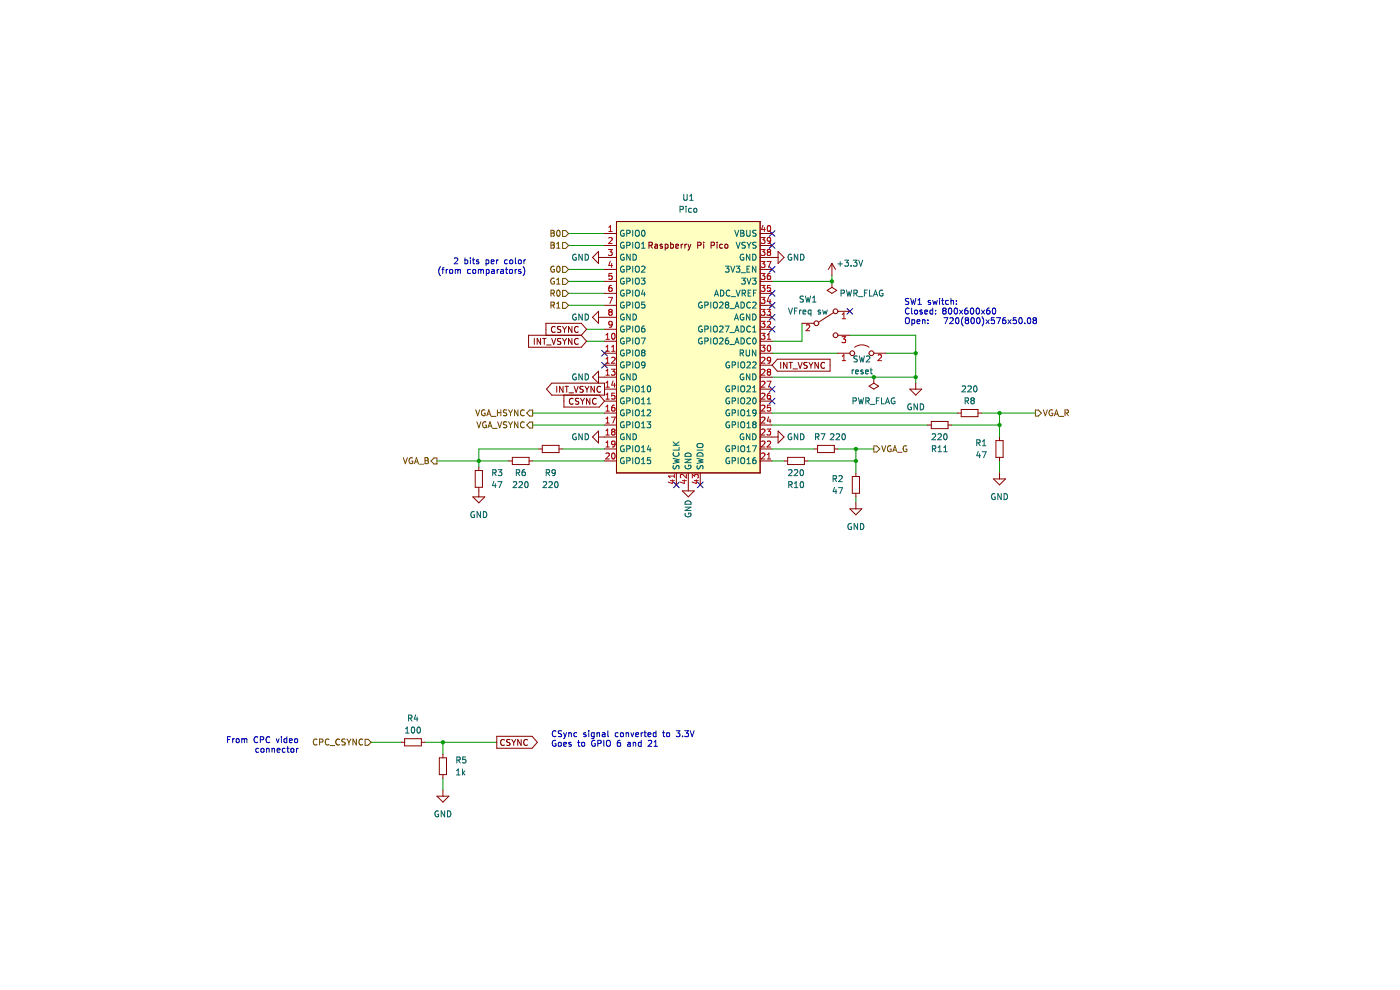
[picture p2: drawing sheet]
<svg xmlns="http://www.w3.org/2000/svg" width="297mm" height="210mm" viewBox="0 0 297 210" stroke-linecap="round" stroke-linejoin="round" font-family="sans-serif">
<path d="M130.8 47h30.5v53.3h-30.5z" fill-rule="evenodd" fill="#ffffc2"/>
<g fill="none" stroke="#840000" stroke-width=".21">
<path d="M127 54.6h3.8M127 53.3v2.6l-1.3-1.3zM128.2 49.5h2.6M128.2 52.1h2.6M128.2 59.7h2.6M128.2 57.1h2.6M130.8 47h30.5v53.3h-30.5zM137.7 52h.6v-.5l-.6-.1v1.3M138 52l.4 .7M138.9 51.9h.5l.1 .8M139.5 52.1l-.6 .2 .2 .4 .4-.1M140.5 51.9l-.3-.1-.2 .2 .1 .2 .4 .1v.3h-.5"/>
<path d="M141.1 51.9l.4-.1 .2 .2-.1 .6h-.5M141.1 51.8v1.3M142.3 51.9l.3-.1 .3 .2-.1 .6h-.5M142.3 51.4v1.3M143.4 52.2l.6-.1-.1-.2-.4-.1-.1 .2v.6h.5M144.5 51.8v.9M144.9 51.8l-.4 .2M145.3 51.8v.9M145.7 51.8l-.4 .2M146 51.8l.3 .9M146.3 52.7l-.3 .4M146.6 51.8l-.3 .9"/>
<path d="M148 52h.6l.1-.5-.7-.1v1.3M149.3 51.4v.1M149.3 51.8v.9M150.9 52h.6v-.5l-.6-.1v1.3M152.1 51.4v.1M152.1 51.8v.9M153.3 51.9l-.4-.1-.2 .2 .1 .6h.5M153.8 51.9l.2-.1 .4 .1-.1 .7-.5-.1zM161.3 54.6h3.8M161.3 49.5h2.5M161.3 52.1h2.5M161.3 59.7h2.5"/>
<path d="M161.3 57.1h2.5M165.1 53.3l1.2 1.3-1.2 1.3zM176.5 59.7h.1M176.5 55.9v2.5M176.5 59.7v1.3M176.5 55.9l-.8 1.2M176.5 55.9l.8 1.2M112.1 71.1h11.2l1.1 1.3-1.1 1.3h-11.2zM113.4 71.8v1.3M114.7 71.8v1.3l-.7-1.3v1.3M115.1 71.8h.7M115.5 71.8v1.3"/>
<path d="M115.8 71.1v-2.5h7.5l1.1 1.2-1.1 1.3M116 73.2h.9M117 71.8l.5 1.3 .4-1.3M117.8 69.4a.56 .56 0 0 0-.8 .5 .56 .56 0 0 0 .8 .5M119 69.3l-.7 .1v.3l.6 .3 .1 .3-.3 .2h-.5M119 71.8l-.7 .1v.4l.6 .2 .1 .3-.3 .3-.5-.1M119.3 69.2l.5 .7M119.3 71.8l.5 .7M119.8 69.9v.6M119.8 72.5v.6M120.2 69.2l-.4 .7M120.2 71.8l-.4 .7"/>
<path d="M121.3 69.2v1.3l-.7-1.3v1.3M121.3 71.8v1.3l-.7-1.3v1.3M122.7 69.4a.56 .56 0 0 0-.8 .5 .56 .56 0 0 0 .8 .5M122.7 71.9a.56 .56 0 0 0-.8 .5 .56 .56 0 0 0 .8 .5M127 66v2.6l-1.3-1.3zM127 78.7v2.6l-1.3-1.3zM127 67.3h3.8M128.2 74.9h2.6M128.2 72.4h2.6M128.2 77.5h2.6M128.2 69.8h2.6M128.2 64.8h2.6"/>
<path d="M128.2 62.2h2.6M161.3 74.9h2.5M161.3 72.4h2.5M161.3 77.5h2.5M161.3 69.8h2.5M161.3 67.3h2.5M161.3 64.8h2.5M161.3 62.2h2.5M164.9 76.2h11.2v2.5h-11.2l-1.1-1.2zM165.6 76.9v1.2M167 76.9v1.2l-.8-1.2v1.2M167.4 76.9h.7"/>
<path d="M167.7 76.9v1.2M168.2 78.3h1M169.3 76.9l.4 1.2 .5-1.2M170.1 68.6h2.6M171.2 76.9l-.6 .1v.3l.5 .3 .1 .3-.2 .2h-.5M171.6 76.9l.4 .6M172 77.5v.6M172.5 76.9l-.5 .6M173.6 76.9v1.2l-.7-1.2v1.2M174.9 77a.56 .56 0 0 0-.8 .5 .56 .56 0 0 0 .8 .5M175.5 61.6l1-.6 1 .6-1 .6zM176.9 66.3l-3.2 2"/>
<path d="M177.8 71.1h2.5M177.8 66h2.5M177.8 74.9h2.5M181.3 73.7a2.54 2.54 0 0 1 3.1 0M185.4 74.9h2.5M100.8 99.8h1.5v3.6h-1.5zM101.6 99v.8M107.9 97.8h.8M108.7 97h3.5v1.5h-3.5zM112.2 97.8h.8M114.3 95.2h.7M115 94.5h3.6v1.5h-3.6z"/>
<path d="M117.1 81.3h11.1v2.5h-11.1l-1.2-1.3zM118.1 81.9v1.3M118.6 95.2h.8M119.4 81.9v1.3l-.7-1.3v1.3M119.6 83.8v2.6h7.5l1.1-1.3M119.9 81.9h.7M120.2 81.9v1.3M120.7 83.3h1M121.6 84.6a.56 .56 0 0 0-.8 .5 .56 .56 0 0 0 .8 .5M121.8 81.9l.4 1.3 .4-1.3M122.8 84.5l-.7 .1v.4l.6 .2 .1 .3-.3 .3-.4-.1M123.1 84.5l.5 .6"/>
<path d="M123.6 85.1v.7M123.7 82l-.6 .1v.3l.5 .3 .1 .3-.2 .2h-.5M124 84.5l-.4 .6M124.1 81.9l.4 .7M124.5 82.6v.6M124.9 81.9l-.4 .7M125.1 84.5v1.3l-.7-1.3v1.3M126.1 81.9v1.3l-.7-1.3v1.3M126.5 84.6a.56 .56 0 0 0-.8 .5 .56 .56 0 0 0 .8 .5M127 92.7h3.8M127 91.4v2.6l-1.3-1.3zM127 80h3.8"/>
<path d="M127.1 83.8l1.1 1.3M127.4 82.1a.56 .56 0 0 0-.8 .5 .56 .56 0 0 0 .8 .5M128.2 95.2h2.6M128.2 97.8h2.6M128.2 82.5h2.6M128.2 85.1h2.6M128.2 87.6h2.6M128.2 90.2h2.6M161.3 92.7h3.8M161.3 95.2h2.5M161.3 97.8h2.5M161.3 80h2.5"/>
<path d="M161.3 82.5h2.5M161.3 85.1h2.5M161.3 87.6h2.5M161.3 90.2h2.5M165.1 91.4l1.2 1.3-1.2 1.3zM166.3 97.8h.8M167.1 97h3.5v1.5h-3.5zM170.6 97.8h.8M172.7 95.2h.7M173.4 94.5h3.6v1.5h-3.6zM177 95.2h.8M184.4 81.9l1-.6 1 .6-1 .6z"/>
<path d="M185.4 80h.1M185.4 80v1.3M193 82.5h2.5l-1.2 1.3zM194.3 81.3v1.2M196.8 90.2h.8M197.6 89.4h3.5v1.5h-3.5zM201.1 90.2h.8M203.2 87.6h.7M203.9 86.9h3.6v1.5h-3.6zM207.5 87.6h.7M211.3 93.5h1.5v3.5h-1.5zM212 92.7v.8"/>
<path d="M212 97v.8M100.3 105.4h2.5l-1.2 1.3zM101.6 103.4v2M143.5 100.3v2.6M144.7 104.1h2.6l-1.3 1.3zM146 100.3v3.8M148.6 100.3v2.6M180.3 107.9h2.5l-1.2 1.3zM180.8 101.1h1.5v3.5h-1.5zM181.6 100.3v.8M181.6 104.6v.8M181.6 106.7v1.2"/>
<path d="M210.8 101.6h2.5l-1.3 1.3zM212 100.3v1.3M85.1 157.5h.7M85.8 156.7h3.6v1.5h-3.6zM89.4 157.5h.8M94 160v.8M105.4 156.2h7.5l1.1 1.3-1.1 1.2h-7.5zM107 157a.56 .56 0 0 0-.8 .5 .56 .56 0 0 0 .8 .5M108.2 156.9l-.7 .1v.3l.6 .3 .1 .3-.2 .2h-.5M108.6 156.9l.4 .6M109 157.5v.6M109.4 156.9l-.4 .6"/>
<path d="M110.6 156.9v1.2l-.8-1.2v1.2M111.9 157a.56 .56 0 0 0-.8 .5 .56 .56 0 0 0 .8 .5M92.7 168.9h2.5l-1.2 1.3zM93.2 160.8h1.5v3.5h-1.5zM94 164.3v.8M94 167.6v1.3"/>
<circle cx="173.2" cy="68.6" r=".51"/>
<circle cx="177.3" cy="66" r=".51"/>
<circle cx="177.3" cy="71.1" r=".51"/>
<circle cx="180.8" cy="74.9" r=".51"/>
<circle cx="184.9" cy="74.9" r=".51"/>
</g>
<g fill="none" stroke="#000084" stroke-width=".21">
<path d="M163.2 51.5l1.2 1.2M163.2 48.9l1.2 1.2M163.2 56.5l1.2 1.3M164.4 51.5l-1.2 1.2M164.4 48.9l-1.2 1.2M164.4 56.5l-1.2 1.3M127.6 76.9l1.3 1.2M127.6 74.3l1.3 1.2M128.9 76.9l-1.3 1.2M128.9 74.3l-1.3 1.2M163.2 61.6l1.2 1.2M163.2 64.2l1.2 1.2"/>
<path d="M163.2 66.7l1.2 1.2M163.2 69.2l1.2 1.3M164.4 61.6l-1.2 1.2M164.4 64.2l-1.2 1.2M164.4 66.7l-1.2 1.2M164.4 69.2l-1.2 1.3M179.7 65.4l1.2 1.2M180.9 65.4l-1.2 1.2M163.2 84.5l1.2 1.2M163.2 81.9l1.2 1.3M164.4 84.5l-1.2 1.2M164.4 81.9l-1.2 1.3"/>
<path d="M142.9 102.2l1.2 1.3M144.1 102.2l-1.2 1.3M147.9 102.2l1.3 1.3M149.2 102.2l-1.3 1.3"/>
</g>
<g fill="none" stroke="#009600" stroke-width=".21">
<path d="M120.6 59.7h7.6M120.6 57.1h7.6M120.6 49.5h7.6M120.6 52.1h7.6M176.5 58.4v1.3h-12.7M120.6 64.8h7.6M120.6 62.2h7.6M124.4 72.4h3.8M124.4 69.8h3.8M163.8 74.9h14M170.1 68.6v3.8h-6.3M180.3 71.1h14v10.2"/>
<path d="M187.9 74.9h6.4M92.7 97.8h15.2M113 90.2h15.2M113 87.6h15.2M113 97.8h15.2M114.3 95.2h-12.7v3.8M119.4 95.2h8.8M163.8 90.2h33M163.8 80h30.5M163.8 87.6h39.4M163.8 97.8h2.5M163.8 95.2h8.9"/>
<path d="M171.4 97.8h10.2M177.8 95.2h7.6M181.6 95.2v5.1M201.9 90.2h10.1M208.2 87.6h11.5M212 87.6v5.1M212 97.8v2.5M181.6 105.4v1.3M78.7 157.5h6.4M90.2 157.5h15.2M94 157.5v2.5M94 165.1v2.5"/>
</g>
<g fill="none" stroke="#0000c2" stroke-width=".21">
<path d="M93.4 56.6a1.46 1.46 0 0 0 0 1.9M93.7 57.2h.5M94.2 56.7l-.3 .2v1.1M94.6 57.2v.8M95 57.2l-.4 .2M95.4 57.3l.2-.1 .4 .1-.1 .6h-.5zM96.4 54.8l.5-.1 .2 .4-.8 .9h.8M96.6 57.3l.3-.1 .2 .1M96.6 57.2v.8M97.1 57.3v.7M97.1 57.3l.2-.1h.3l.1 .8M98.6 55.2l.4-.1 .2 .3-.1 .5h-.5"/>
<path d="M98.6 54.7v1.3M99.8 54.7v.1M99.8 55.1v.9M99.8 57.2h-.4l-.2 .2 .1 .5h.5M100.2 55.1h.5M100.3 57.3l.2-.1 .4 .1-.1 .6h-.5zM100.4 54.7v1.1l.3 .2M101.5 57.3l.3-.1 .2 .1M101.5 57.2v.8M101.5 55.2l-.3-.1-.1 .2v.2l.4 .1v.3h-.4M102 57.3l.2-.1h.3l.1 .8M102 57.3v.7"/>
<path d="M103.1 55.2l.4-.1 .2 .3-.1 .5h-.5M103.1 55.1v1.3M103.2 57.2h.3l.3 .2-.1 .5h-.5M103.2 57.2v1.2M104.2 55.5l.6-.1-.1-.2-.3-.1-.2 .2 .1 .6h.4M104.3 57.2h.5l.1 .8M104.9 57.5l-.6 .2 .1 .3 .5-.1M105.3 55.1v.9M105.5 57.2v.8M105.7 55.1l-.4 .3M105.8 57.2l-.3 .2M106.3 57.2h.4l.1 .8"/>
<path d="M106.8 57.5l-.6 .2 .2 .3 .4-.1M107.2 57.2h.5M107.4 56.7v1.1l.3 .2M107.6 55.2l-.3-.1-.3 .3 .2 .5h.4M108.1 57.3l.2-.1 .4 .1-.1 .6h-.5zM108.2 55.2l.2-.1 .3 .1v.7l-.5-.1zM109.3 57.2v.8M109.3 54.7v1.1l.2 .2M109.6 57.2l-.3 .2M110 55.2l.2-.1 .3 .1v.7l-.5-.1zM110.5 57.2h-.3l-.2 .1 .1 .2 .4 .1v.3h-.5M111 56.6a1.46 1.46 0 0 1 0 1.9"/>
<path d="M111.2 55.1v.9M111.5 55.1l-.3 .3M192.1 67.6l.3-.2a.43 .43 0 0 1 .5 .4v.4a.42 .42 0 0 1-.4 .5 .42 .42 0 0 1-.4-.5zM192.8 63.4h-.7v.4l.6 .2 .1 .3-.2 .3-.5-.1M192.9 65.5a.56 .56 0 0 0-.8 .5 .56 .56 0 0 0 .8 .5M193.2 63.3l.3 1.3 .3-.9 .2 .9 .3-1.3M193.4 65.3v1.1l.2 .2M193.5 67.9l.3-.1 .3 .3-.2 .5h-.4M193.5 67.8v1.3M194.1 65.9l.1-.1 .4 .1-.1 .7-.4-.1zM194.5 68.2l.7-.1-.1-.2-.4-.1-.2 .2 .1 .6h.5M194.7 64.6h.8"/>
<path d="M194.7 63.7l.4-.4v1.3M195.6 65.8h-.3l-.1 .1v.2l.4 .2v.3h-.4M195.7 67.8v.9M195.7 67.9h.5v.8M196.2 66.2l.6-.1-.1-.3h-.3l-.2 .1v.7h.5M196.8 68.5v.2M196.8 67.9v.1M197.4 63.8l-.3-.1-.2 .2 .1 .2 .4 .1v.3h-.5M197.9 63.7l.2 .9 .3-.6 .2 .6 .2-.9M197.9 65.8h-.4l-.2 .2 .1 .6h.5M197.9 65.3v1.3M198.5 66.5v.1"/>
<path d="M198.5 65.8v.1M199.3 63.3v.1M199.3 63.7v.9M199.7 63.7h.5M199.9 63.3v1.1l.3 .2M200.2 65.9l-.2 .2v.4l.2 .1h.4l.1-.2v-.3l-.2-.2M200.2 65.9l-.2-.3 .2-.3h.3l.2 .3-.2 .3M200.2 65.9h.3M200.2 67.4h.9l-.6 1.3M201.2 63.8l-.4-.1-.2 .3 .1 .5h.5M201.3 65.5l.2-.2a.68 .68 0 0 1 .4 .7 .68 .68 0 0 1-.4 .6l-.3-.5zM201.5 67.5l.5-.1 .2 .4-.8 .9h.8"/>
<path d="M201.7 63.8h.5l.1 .8M201.7 63.3v1.3M202.5 65.5l.2-.2a.68 .68 0 0 1 .4 .7 .68 .68 0 0 1-.4 .6l-.3-.5zM202.8 67.5l.2-.1a.68 .68 0 0 1 .5 .6 .68 .68 0 0 1-.5 .7l-.3-.5zM202.9 64.4v.2M202.9 63.8v.1M203.6 65.8l.6 .8M204.2 65.8l-.6 .8M204.3 67.2a1.46 1.46 0 0 0 0 1.9M205 67.9l-.2 .3v.3l.2 .2 .4-.1 .1-.2v-.2l-.3-.3M205 67.9l-.2-.2 .2-.3h.2l.3 .2-.3 .3M205 67.9h.2"/>
<path d="M205.2 65.3l-.3 .1-.2 .2-.1 .8 .3 .2 .4-.1-.1-.6-.3-.1-.3 .3M206 65.5l.2-.2a.68 .68 0 0 1 .4 .7 .68 .68 0 0 1-.4 .6l-.3-.5zM206.1 67.5l.2-.1a.68 .68 0 0 1 .4 .6 .68 .68 0 0 1-.4 .7l-.3-.5zM207.2 65.5l.2-.2a.68 .68 0 0 1 .4 .7 .68 .68 0 0 1-.4 .6l-.3-.5zM207.3 67.5l.2-.1a.68 .68 0 0 1 .4 .6 .68 .68 0 0 1-.4 .7l-.3-.5zM208.2 65.8l.7 .8M208.3 67.2a1.46 1.46 0 0 1 0 1.9M208.9 65.8l-.7 .8M209.2 67.8l.6 .9M209.8 67.8l-.6 .9M209.9 65.3l-.4 .1-.1 .2-.1 .8 .2 .2 .5-.1-.1-.6-.4-.1-.2 .3M210.6 65.5l.2-.2a.68 .68 0 0 1 .5 .7 .68 .68 0 0 1-.5 .6l-.3-.5z"/>
<path d="M210.9 67.4h-.6v.6l.6-.1v.6l-.2 .2-.4-.2M211.4 67.4h.9l-.6 1.3M213.3 67.4h-.4l-.2 .3v.7l.2 .3 .4-.2v-.6h-.4l-.2 .2M213.8 67.8l.7 .9M214.5 67.8l-.7 .9M215.6 67.4h-.6l-.1 .6 .6-.1 .1 .6-.2 .2-.5-.2M216.3 67.5l.1-.1a.68 .68 0 0 1 .5 .6 .68 .68 0 0 1-.5 .7l-.3-.5zM217.4 68.5v.2M218.1 67.5l.1-.1a.68 .68 0 0 1 .5 .6 .68 .68 0 0 1-.5 .7l-.3-.5zM219.4 67.9l-.2-.2 .2-.3h.2l.3 .2-.3 .3M219.4 67.9l-.2 .3v.3l.2 .2 .4-.1 .1-.2v-.2l-.3-.3M219.4 67.9h.2"/>
<path d="M48.3 156.9h.4M48.9 156.3h-.6v1.2M49.4 156.7v.8M49.7 156.7l-.3 .2M50.2 156.8l.3-.1 .3 .2v.4l-.3 .2-.4-.2zM51.3 156.8l.4-.1 .1 .2M51.3 156.7v.8M51.8 156.9l.2-.2 .3 .1 .1 .7M51.8 156.9v.6M54.7 156.4a.56 .56 0 0 0-.8 .5 .56 .56 0 0 0 .8 .5M54.9 158.8l-.4-.1-.2 .3 .1 .5h.5M55.2 156.9h.6l.1-.5-.7-.1v1.2"/>
<path d="M55.5 158.8l.3-.1 .2 .3v.3l-.2 .3-.5-.3zM56.6 158.9l.4-.1 .1 .8M56.6 158.7v.9M57.2 156.4a.56 .56 0 0 0-.8 .5 .56 .56 0 0 0 .8 .5M57.7 158.9l.5-.1v.8M57.7 158.7v.9M58.6 156.7l.3 .8 .3-.8M58.8 159.2l.6-.2-.1-.2-.3-.1-.2 .2 .1 .6h.4M59.7 156.3v.1M59.7 156.7v.8M60.5 158.8l-.4-.1-.2 .3 .1 .5h.5M60.8 156.8l-.3-.1-.3 .2 .2 .6h.4"/>
<path d="M60.8 156.3v1.2M60.8 158.7h.5M61 158.3v1.1l.3 .2M61.4 157.1l.6-.1-.1-.2-.3-.1-.2 .2 .1 .6h.4M61.8 158.9l.1-.2 .4 .2-.1 .6h-.4zM62.6 156.8l.3-.1 .2 .2v.4l-.2 .2-.4-.2zM62.9 158.7v.9M63.3 158.7l-.4 .3M117.9 157.1a.58 .58 0 0 0-.8 .6 .58 .58 0 0 0 .8 .5v-.4h-.2M117.9 155.1a.56 .56 0 0 0-.8 .5 .56 .56 0 0 0 .8 .5M118.5 157.6l.2-.1 .3 .1v.7l-.5-.1zM119.2 155.1h-.7v.4l.5 .2 .2 .3-.3 .3-.5-.1"/>
<path d="M119.6 155.4l.3 .9M119.6 157.9l.6-.1-.1-.3h-.3l-.2 .1v.7h.5M119.9 156.3l-.3 .4M120.2 155.4l-.3 .9M120.7 155.4v.9M120.7 155.5h.4l.1 .8M121.1 157.5h-.3l-.1 .1v.2l.4 .1v.4h-.4M122.4 155.5l-.4-.1-.2 .3 .1 .5h.5M122.5 157.5h.5M122.7 157v1.1l.3 .2M123.4 157.6l.2-.1 .4 .1-.1 .7-.5-.1zM124.3 155.5l-.3-.1-.2 .2 .1 .2 .4 .1v.3h-.5"/>
<path d="M124.9 155v.1M124.9 155.4v.9M126 155.5l-.3-.1-.3 .3 .2 .5h.4M126 155.4v1l-.2 .3-.3-.1M126.2 157.1a.58 .58 0 0 0-.7 .6 .58 .58 0 0 0 .8 .5v-.4h-.3M126.6 155.5h.5l.1 .8M126.6 155.4v.9M126.8 157.7l.6-.1 .1-.4-.7-.2v1.3M127.8 155.5h.5v.8M128.1 157v1.3M128.3 155.7l-.6 .3 .2 .3 .4-.1M128.7 157.2l.2-.2a.43 .43 0 0 1 .6 .5v.4a.42 .42 0 0 1-.4 .4 .42 .42 0 0 1-.5-.4z"/>
<path d="M128.9 155v1.1l.2 .2M131.1 155.5l-.3-.1-.3 .3 .1 .5h.5M131.5 157l-.3 .1-.2 .2-.1 .8 .3 .2 .4-.1-.1-.6-.3-.1-.3 .3M131.7 155.5l.1-.1 .4 .1v.7l-.5-.1zM132.8 155.5h.5l.1 .8M132.8 155.4v.9M133.2 157.5h.5v.8M133.7 157.8l-.6 .2 .2 .3h.4M133.8 155.4l.3 .9 .3-.9M134.3 157.6l.5-.1 .1 .8M134.3 157.5v.8M134.9 155.8l.6-.1-.1-.2-.3-.1-.2 .2v.6h.5"/>
<path d="M136 155.4v.9M136 157v1.3M136 157.5h-.3l-.3 .2 .1 .6h.5M136.4 155.4l-.4 .3M136.6 155.4h.5M136.8 155v1.1l.3 .2M137.5 155.8l.6-.1-.1-.2-.3-.1-.2 .2v.6h.5M137.5 157.2l.5-.2 .3 .4-.8 .9h.8M138.7 158.3h.8M138.7 157.4l.4-.4v1.3M139.2 155.5l-.4-.1-.2 .3 .1 .5h.5M139.2 155v1.3"/>
<path d="M140.6 155.4h.4M140.7 155v1.1l.3 .2M141.5 155.5l.1-.1 .4 .1-.1 .7-.4-.1zM143.5 155h.7l-.4 .5 .4 .1v.5l-.2 .2-.5-.2M144.8 156.1v.2M145.3 155h.8l-.5 .5 .4 .1v.5l-.2 .2-.5-.2M146.4 155l.4 1.3 .5-1.3"/>
</g>
<g fill="none" stroke="#725600" stroke-width=".21">
<path d="M116.9 51.4h.4l.3 .2-.3 .4 .3 .1v.3l-.2 .3h-.5zM116.9 48.8h.4l.3 .3-.3 .3 .3 .2v.3l-.2 .2h-.5zM116.9 52h.4M116.9 49.4h.4M117.6 56.5a.58 .58 0 0 0-.8 .6 .58 .58 0 0 0 .8 .5v-.4h-.2M117.6 59.1a.58 .58 0 0 0-.8 .5 .58 .58 0 0 0 .8 .5v-.4h-.2M118.1 52.7h.7M118.1 51.7l.4-.3v1.3M118.1 59.4l.4-.4v1.3M118.2 56.6l.2-.1a.68 .68 0 0 1 .4 .6 .68 .68 0 0 1-.4 .6l-.3-.5zM118.2 49l.2-.2a.68 .68 0 0 1 .4 .7 .68 .68 0 0 1-.4 .6l-.3-.5zM119.4 51.4h.6l.6 .7-.6 .6h-.6z"/>
<path d="M119.4 48.9h.6l.6 .6-.6 .7h-.6zM119.4 56.5h.6l.6 .6-.6 .7h-.6zM119.4 59.1h.6l.6 .6-.6 .6h-.6zM116.9 62.2l.6-.1 .1-.4-.7-.2v1.3M116.9 64.7h.6l.1-.5-.7-.1v1.2M117.2 64.7l.4 .6M117.2 62.2l.4 .6M118.1 64.4l.4-.3v1.2M118.1 60.3h.7M118.1 65.3h.7M118.3 61.6l.1-.1a.68 .68 0 0 1 .4 .7 .68 .68 0 0 1-.4 .6 .84 .84 0 0 1-.1-1.2zM119.4 61.6h.6l.6 .6-.6 .7h-.6z"/>
<path d="M119.4 64.1h.6l.6 .7-.6 .6h-.6zM85.6 97.1l.4 1.3 .4-1.3M87.5 97.1a.58 .58 0 0 0-.7 .6 .58 .58 0 0 0 .8 .5v-.4h-.3M87.9 98.4l.4-1.3 .5 1.3M88 98h.7M88.9 98.5h1M90.2 97.1h.4l.2 .2-.2 .4 .2 .1 .1 .3-.3 .3h-.4zM90.2 97.7h.4M92.1 97.1h.6v1.3h-.6l-.7-.6zM100.9 86.9l.4 1.3 .5-1.3M101.2 89.5l.4 1.2 .4-1.2M102.9 87a.58 .58 0 0 0-.8 .6 .58 .58 0 0 0 .8 .5v-.4h-.2"/>
<path d="M103.1 89.5a.58 .58 0 0 0-.7 .6 .58 .58 0 0 0 .8 .5v-.4h-.3M103.3 88.2l.4-1.3 .4 1.3M103.4 87.8h.6M103.5 90.7l.4-1.2 .5 1.2M103.6 90.4h.7M104.3 88.3h.9M104.5 90.9h1M105.5 86.9v1.3M105.5 87.5h.7M105.6 89.5l.4 1.2 .4-1.2M106.2 86.9v1.3M107.5 89.5l-.6 .1v.4l.5 .2 .1 .3-.2 .2h-.5"/>
<path d="M107.5 87l-.6 .1v.3l.5 .3 .1 .3-.2 .2-.5-.1M107.9 89.5l.4 .6M107.9 86.9l.4 .7M108.3 87.6v.6M108.3 90.1v.6M108.7 89.5l-.4 .6M108.7 86.9l-.4 .7M109.9 86.9v1.3l-.8-1.3v1.3M109.9 89.5v1.2l-.8-1.2v1.2M111.2 89.6a.56 .56 0 0 0-.8 .5 .56 .56 0 0 0 .8 .5M111.2 87.1a.56 .56 0 0 0-.8 .5 .56 .56 0 0 0 .8 .5M111.7 87.6l.7-.6h.6v1.3h-.6z"/>
<path d="M112.4 89.5h.6v1.3h-.6l-.7-.6zM185.4 94.6h.6l.6 .6-.6 .7h-.6zM187.1 94.5l.4 1.3 .4-1.3M189 94.6a.58 .58 0 0 0-.7 .6 .58 .58 0 0 0 .8 .5v-.4h-.3M189.4 95.8l.4-1.3 .5 1.3M189.5 95.5h.6M190.4 95.9h1M192.3 94.6a.58 .58 0 0 0-.7 .6 .58 .58 0 0 0 .8 .5v-.4h-.3M219.7 87h.6l.6 .6-.6 .7h-.6zM221.3 86.9l.5 1.3 .4-1.3M223.3 87a.58 .58 0 0 0-.8 .6 .58 .58 0 0 0 .8 .5v-.4h-.2M223.7 88.2l.4-1.3 .4 1.3"/>
<path d="M223.8 87.8h.6M224.7 88.3h.9M225.9 87.6l.6-.1 .1-.4-.7-.2v1.3M226.2 87.6l.5 .6M67.2 156.9a.56 .56 0 0 0-.7 .5 .56 .56 0 0 0 .7 .5M67.8 157.4h.6l.1-.5-.7-.1v1.2M69.8 156.9a.56 .56 0 0 0-.8 .5 .56 .56 0 0 0 .8 .5M70 158.2h1M72 156.9a.56 .56 0 0 0-.8 .5 .56 .56 0 0 0 .8 .5M73.2 156.8l-.6 .1v.3l.5 .3 .1 .3-.2 .2h-.5M73.6 156.8l.4 .6M74 157.4v.6"/>
<path d="M74.4 156.8l-.4 .6M75.6 156.8v1.2l-.7-1.2v1.2M76.9 156.9a.56 .56 0 0 0-.8 .5 .56 .56 0 0 0 .8 .5M77.5 156.8h.6l.6 .7-.6 .6h-.6z"/>
</g>
<g fill="none" stroke="#006464" stroke-width=".21">
<path d="M122.2 54a.58 .58 0 0 0-.7 .6 .58 .58 0 0 0 .8 .5v-.5h-.3M123.5 53.9v1.3l-.7-1.3v1.3M124.1 53.9a.64 .64 0 0 1 .8 .7 .64 .64 0 0 1-.8 .6zM132.4 54a.58 .58 0 0 0-.8 .6 .58 .58 0 0 0 .8 .5v-.5h-.2M132.4 48.9a.58 .58 0 0 0-.8 .6 .58 .58 0 0 0 .8 .5v-.4h-.2M132.4 56.5a.58 .58 0 0 0-.8 .6 .58 .58 0 0 0 .8 .5v-.4h-.2M132.4 51.4a.58 .58 0 0 0-.8 .6 .58 .58 0 0 0 .8 .5v-.4h-.2M132.4 59.1a.58 .58 0 0 0-.8 .5 .58 .58 0 0 0 .8 .5v-.4h-.2M133 49.5l.6-.1v-.4l-.6-.2v1.3M133 57.1h.6v-.5l-.6-.1v1.2M133 52h.6v-.5l-.6-.1v1.3M133 59.7l.6-.1v-.5l-.6-.1v1.3"/>
<path d="M133.7 53.9v1.3l-.7-1.3v1.3M134.2 48.8v1.3M134.2 51.4v1.3M134.2 56.5v1.2M134.2 59v1.3M134.3 53.9a.64 .64 0 0 1 .7 .7 .64 .64 0 0 1-.7 .6zM134.8 56.6l.3-.1a.43 .43 0 0 1 .5 .4v.4a.42 .42 0 0 1-.4 .4 .42 .42 0 0 1-.4-.4zM134.8 49l.3-.2a.43 .43 0 0 1 .5 .5v.4a.42 .42 0 0 1-.4 .4 .42 .42 0 0 1-.4-.4zM134.8 51.6l.3-.2a.43 .43 0 0 1 .5 .4v.4a.42 .42 0 0 1-.4 .5 .42 .42 0 0 1-.4-.5zM134.8 59.2l.3-.2a.43 .43 0 0 1 .5 .4v.4a.42 .42 0 0 1-.4 .5 .42 .42 0 0 1-.4-.5zM136 59h.8l-.4 .5 .4 .1v.5l-.2 .2-.6-.2M136.1 56.6l.5-.1 .2 .3-.8 .9h.8"/>
<path d="M136.1 51.7l.4-.3v1.3M136.1 52.7h.7M136.2 49l.2-.2a.68 .68 0 0 1 .4 .7 .68 .68 0 0 1-.4 .6l-.3-.5zM144.3 44.4h.6v-.5l-.6-.1v1.2M145 41.2v1.1l.3 .2 .4-.1 .1-.1v-1.1M145.5 43.8v.1M145.5 44.2v.8M146.3 41.6l.4-.4v1.3M146.3 42.5h.7M146.7 44.2h-.4l-.2 .2 .1 .6h.5M147.2 44.3l.2-.1 .4 .1-.1 .7-.5-.1zM153.9 56.5h.8l-.5 .4 .4 .2v.5l-.2 .1-.5-.1"/>
<path d="M155 56.5l.4 1.2 .5-1.2M155.9 48.8l.4 1.3 .4-1.3M156.2 51.4l.4 1.3 .4-1.3M156.2 56.5h.8l-.5 .4 .4 .2v.5l-.2 .1-.5-.1M157.1 48.8h.5l.2 .3-.2 .3 .2 .2 .1 .3-.3 .2h-.5zM157.1 49.4h.5M157.2 57.9h1M157.3 59h.8l-.4 .5 .3 .1v.5l-.1 .2-.6-.2M157.7 54a.58 .58 0 0 0-.7 .6 .58 .58 0 0 0 .8 .5v-.5h-.2M158.1 51.4l-.7 .1v.4l.6 .2 .1 .3-.2 .3-.5-.1M158.4 48.8v1.1l.2 .2h.4l.1-.2v-1.1M158.5 59l.4 1.3 .4-1.3"/>
<path d="M158.5 57.1h.4M158.5 51.4l.4 .6M158.9 52v.7M159.1 53.9v1.3l-.8-1.3v1.3M159.1 56.5h-.6v1.2h.6M159.3 51.4l-.4 .6M159.6 59h.8l-.4 .5 .3 .1v.5l-.1 .2-.6-.2M159.7 53.9a.64 .64 0 0 1 .7 .7 .64 .64 0 0 1-.7 .6zM160.3 56.5v1.2l-.7-1.2v1.2M160.4 51.4l-.7 .1v.4l.6 .2 .1 .3-.2 .3-.5-.1M160.4 48.9l-.7 .1v.3l.6 .3 .1 .3-.2 .2h-.5M167.9 54a.58 .58 0 0 0-.7 .6 .58 .58 0 0 0 .8 .5v-.5h-.3"/>
<path d="M169.2 53.9v1.3l-.7-1.3v1.3M169.8 53.9a.64 .64 0 0 1 .8 .7 .64 .64 0 0 1-.8 .6zM177.8 56h.9M178.2 55.5v1M179.2 55.2h.8l-.4 .5 .3 .1v.5l-.1 .2-.6-.2M180.5 56.3v.2M181 55.2h.8l-.4 .5 .3 .1v.5l-.1 .2-.6-.2M182.2 55.2l.4 1.3 .4-1.3M122.2 66.7a.58 .58 0 0 0-.7 .6 .58 .58 0 0 0 .8 .5v-.5h-.3M122.2 79.4a.58 .58 0 0 0-.7 .6 .58 .58 0 0 0 .8 .5v-.5h-.3M123.5 66.6v1.3l-.7-1.3v1.3M123.5 79.3v1.3l-.7-1.3v1.3"/>
<path d="M124.1 66.6a.64 .64 0 0 1 .8 .7 .64 .64 0 0 1-.8 .6zM124.1 79.3a.64 .64 0 0 1 .8 .6 .64 .64 0 0 1-.8 .7zM132.4 64.1a.58 .58 0 0 0-.8 .6 .58 .58 0 0 0 .8 .5v-.4h-.2M132.4 61.6a.58 .58 0 0 0-.8 .6 .58 .58 0 0 0 .8 .5v-.4h-.2M132.4 66.7a.58 .58 0 0 0-.8 .6 .58 .58 0 0 0 .8 .5v-.5h-.2M132.4 74.3a.58 .58 0 0 0-.8 .6 .58 .58 0 0 0 .8 .5v-.4h-.2M132.4 69.2a.58 .58 0 0 0-.8 .6 .58 .58 0 0 0 .8 .5v-.4h-.2M132.4 76.8a.58 .58 0 0 0-.8 .6 .58 .58 0 0 0 .8 .5v-.4h-.2M132.4 79.4a.58 .58 0 0 0-.8 .6 .58 .58 0 0 0 .8 .5v-.5h-.2M132.4 71.8a.58 .58 0 0 0-.8 .5 .58 .58 0 0 0 .8 .5v-.4h-.2M133 64.7h.6v-.5l-.6-.1v1.2M133 77.4h.6v-.5l-.6-.1v1.2"/>
<path d="M133 62.2l.6-.1v-.4l-.6-.2v1.3M133 69.8h.6v-.5l-.6-.1v1.2M133 72.4l.6-.1v-.5l-.6-.1v1.3M133 74.9l.6-.1v-.4l-.6-.2v1.3M133.7 66.6v1.3l-.7-1.3v1.3M133.7 79.3v1.3l-.7-1.3v1.3M134.2 61.5v1.3M134.2 64.1v1.2M134.2 69.2v1.2M134.2 71.7v1.3M134.2 74.2v1.3M134.2 76.8v1.2"/>
<path d="M134.3 66.6a.64 .64 0 0 1 .7 .7 .64 .64 0 0 1-.7 .6zM134.3 79.3a.64 .64 0 0 1 .7 .6 .64 .64 0 0 1-.7 .7zM134.8 64.3l.3-.2a.43 .43 0 0 1 .5 .4v.4a.42 .42 0 0 1-.4 .5 .42 .42 0 0 1-.4-.5zM134.8 61.7l.3-.2a.43 .43 0 0 1 .5 .5v.4a.42 .42 0 0 1-.4 .4 .42 .42 0 0 1-.4-.4zM134.8 77l.3-.2a.43 .43 0 0 1 .5 .4v.4a.42 .42 0 0 1-.4 .5 .42 .42 0 0 1-.4-.5zM134.8 74.4l.3-.2a.43 .43 0 0 1 .5 .5v.4a.42 .42 0 0 1-.4 .4 .42 .42 0 0 1-.4-.4zM134.8 69.3l.3-.1a.43 .43 0 0 1 .5 .4v.4a.42 .42 0 0 1-.4 .4 .42 .42 0 0 1-.4-.4zM134.8 71.9l.3-.2a.43 .43 0 0 1 .5 .4v.4a.42 .42 0 0 1-.4 .5 .42 .42 0 0 1-.4-.5zM136 71.7h.9l-.6 1.3M136.3 74.8l-.2 .2 .1 .4 .1 .1 .4-.1 .1-.1v-.3l-.2-.2M136.3 74.8l-.2-.3 .2-.3h.3l.2 .3-.2 .3M136.3 74.8h.3"/>
<path d="M136.4 61.5l-.3 .9h.8M136.7 69.2h-.4l-.1 .3-.1 .7 .2 .2 .5-.1-.1-.6-.4-.1-.2 .3M136.7 62v.8M136.8 64.1h-.6l-.1 .6 .6-.1 .1 .6-.2 .1-.5-.1M136.8 77.3l-.2 .3-.4-.1v-.6l.4-.1 .2 .2v.7l-.2 .3h-.4M148.9 64.1a.58 .58 0 0 0-.7 .6 .58 .58 0 0 0 .8 .5v-.4h-.3M148.9 71.8a.58 .58 0 0 0-.7 .5 .58 .58 0 0 0 .8 .5v-.4h-.3M148.9 69.2a.58 .58 0 0 0-.7 .6 .58 .58 0 0 0 .8 .5v-.4h-.3M149.5 64.7h.6l.1-.5-.7-.1v1.2M149.5 72.4l.6-.1 .1-.5-.7-.1v1.3M149.5 69.8h.6l.1-.5-.7-.1v1.2M150.8 64.1v1.2"/>
<path d="M150.8 69.2v1.2M150.8 71.7v1.3M151.4 64.3l.2-.2a.43 .43 0 0 1 .6 .4v.4a.42 .42 0 0 1-.4 .5 .42 .42 0 0 1-.5-.5zM151.4 71.9l.2-.2a.43 .43 0 0 1 .6 .4v.4a.42 .42 0 0 1-.4 .5 .42 .42 0 0 1-.5-.5zM151.5 69.2h.1a.43 .43 0 0 1 .6 .4v.4a.42 .42 0 0 1-.4 .4 .42 .42 0 0 1-.5-.4zM151.6 62.8l.4-1.3 .4 1.3M151.7 62.4h.6M152.7 69.3l.4-.1 .3 .3-.8 .9h.8M152.7 64.2l.4-.1 .3 .3-.8 .9h.8M152.7 71.8l.4-.1 .3 .4-.8 .9h.8M152.8 61.5a.64 .64 0 0 1 .8 .7 .64 .64 0 0 1-.8 .6zM153.8 69.2h.9l-.6 1.2"/>
<path d="M154.1 64.6l-.2-.2 .2-.3h.3l.2 .2-.2 .3M154.1 64.6l-.2 .3v.3l.2 .1h.4l.1-.2v-.2l-.2-.3M154.1 64.6h.3M154.5 71.7l-.4 .1-.2 .2v.7l.2 .3 .4-.2v-.6h-.4l-.2 .2M154.7 76.8a.58 .58 0 0 0-.7 .6 .58 .58 0 0 0 .8 .5v-.4h-.3M154.8 61.7a.56 .56 0 0 0-.8 .5 .56 .56 0 0 0 .8 .5M154.8 73.1h1M154.8 70.5h1M154.8 65.5h1M155.1 62.9h1M155.3 77.4h.6l.1-.5-.7-.1v1.2M155.8 67.9l.4-1.3 .5 1.3"/>
<path d="M155.9 73l.5-1.3 .4 1.3M155.9 70.4l.5-1.2 .4 1.2M155.9 67.5h.6M155.9 65.3l.5-1.2 .4 1.2M156.1 72.6h.6M156.1 70.1h.6M156.1 65h.6M156.2 61.5l.4 1.3 .4-1.3M156.6 76.8v1.2M157 74.9l.6-.1 .1-.4-.7-.2v1.3M157.2 64.1a.64 .64 0 0 1 .7 .6 .64 .64 0 0 1-.7 .6zM157.2 71.7a.64 .64 0 0 1 .7 .6 .64 .64 0 0 1-.7 .7z"/>
<path d="M157.2 77l.2-.2a.43 .43 0 0 1 .6 .4v.4a.42 .42 0 0 1-.4 .5 .42 .42 0 0 1-.5-.5zM157.2 69.2a.64 .64 0 0 1 .7 .6 .64 .64 0 0 1-.7 .6zM157.3 74.9l.4 .6M157.4 62.2l.6-.1 .1-.4-.7-.2v1.3M157.7 66.7a.58 .58 0 0 0-.7 .6 .58 .58 0 0 0 .8 .5v-.5h-.2M157.7 79.4a.58 .58 0 0 0-.7 .6 .58 .58 0 0 0 .8 .5v-.5h-.2M157.7 62.2l.5 .6M158.3 74.2v1.1l.2 .2 .4-.1 .1-.1v-1.1M158.5 76.9l.5-.1 .2 .3-.8 .9h.8M158.7 62.1h.4M159.1 66.6v1.3l-.8-1.3v1.3M159.1 79.3v1.3l-.8-1.3v1.3"/>
<path d="M159.2 64.2a.56 .56 0 0 0-.8 .5 .56 .56 0 0 0 .8 .5M159.2 71.8a.56 .56 0 0 0-.8 .5 .56 .56 0 0 0 .8 .5M159.2 69.3a.56 .56 0 0 0-.8 .5 .56 .56 0 0 0 .8 .5M159.3 61.5h-.6v1.3h.6M159.7 66.6a.64 .64 0 0 1 .7 .7 .64 .64 0 0 1-.7 .6zM159.7 79.3a.64 .64 0 0 1 .7 .6 .64 .64 0 0 1-.7 .7zM159.7 64.2l.5-.1 .2 .3-.8 .9h.8M159.7 76.9l.5-.1 .2 .3-.8 .9h.8M159.7 69.5l.3-.3v1.2M159.7 70.4h.7M159.9 62.1h.4M159.9 71.8l.1-.1a.68 .68 0 0 1 .4 .6 .68 .68 0 0 1-.4 .7 .84 .84 0 0 1-.1-1.2z"/>
<path d="M160.3 74.2v1.3l-.7-1.3v1.3M160.5 61.5h-.6v1.3M167.3 65.3l.4 1.3 .4-1.3M168.5 66h.5M169.1 65.3h-.6v1.3M169.6 65.8v.8M170 65.8l-.4 .2M170.4 66.2l.6-.1-.1-.3h-.4l-.1 .2v.6h.5M170.4 62.9h-.6v.4l.5 .2 .1 .3-.2 .3-.5-.1M170.9 62.8l.3 1.3 .2-.9 .3 .9 .3-1.3M172 65.8h-.3l-.3 .2 .2 .6h.4M172 65.8v1.2"/>
<path d="M172.4 64.1h.7M172.4 63.2l.3-.4v1.3M174 65.8h-.3l-.1 .2v.1l.4 .2v.3h-.4M174.5 65.8l.3 .8 .2-.6 .2 .6 .3-.8M178.4 62.2l.6-.1 .1-.4-.7-.2v1.3M179.6 61.5l.3 1.3 .2-.9 .3 .9 .3-1.3M180.8 78.5v.8M181.1 62.2l.6-.1 .1-.4-.7-.2v1.3M181.1 78.5l-.3 .2M181.4 62.2l.5 .6M181.5 78.9l.6-.1v-.3h-.4l-.2 .1 .1 .7h.5M181.9 75.6h-.7v.4l.5 .2 .2 .3-.3 .3-.5-.1"/>
<path d="M182.1 62.9h1M182.3 75.5l.3 1.3 .2-.9 .3 .9 .3-1.3M183.1 78.5h-.3l-.2 .1 .1 .2 .4 .2v.3h-.5M183.4 62.1h.4M183.6 78.9l.6-.1v-.3h-.4l-.2 .1 .1 .7h.5M183.8 75.6l.5-.1 .2 .4-.8 .9h.8M184 61.5h-.6v1.3M184.5 61.5v1.3h.6M184.6 78.5h.5M184.8 78v1.1l.3 .2M185.3 62.8l.4-1.3 .5 1.3M185.4 62.4h.6"/>
<path d="M187.3 61.6a.58 .58 0 0 0-.8 .6 .58 .58 0 0 0 .8 .5v-.4h-.2M105.7 99.6h.8l-.5 .5 .4 .1v.6l-.2 .1-.5-.1M111.3 99.6l-.3 .1-.2 .2-.1 .8 .3 .2 .4-.1-.1-.6-.3-.1-.3 .3M122.2 92.1a.58 .58 0 0 0-.7 .6 .58 .58 0 0 0 .8 .5v-.5h-.3M123.5 92v1.3l-.7-1.3v1.3M124.1 92a.64 .64 0 0 1 .8 .6 .64 .64 0 0 1-.8 .7zM132.4 89.5a.58 .58 0 0 0-.8 .6 .58 .58 0 0 0 .8 .5v-.4h-.2M132.4 92.1a.58 .58 0 0 0-.8 .6 .58 .58 0 0 0 .8 .5v-.5h-.2M132.4 84.5a.58 .58 0 0 0-.8 .5 .58 .58 0 0 0 .8 .5v-.4h-.2M132.4 81.9a.58 .58 0 0 0-.8 .6 .58 .58 0 0 0 .8 .5v-.4h-.2M132.4 97.1a.58 .58 0 0 0-.8 .6 .58 .58 0 0 0 .8 .5v-.4h-.2M132.4 87a.58 .58 0 0 0-.8 .6 .58 .58 0 0 0 .8 .5v-.4h-.2"/>
<path d="M132.4 94.6a.58 .58 0 0 0-.8 .6 .58 .58 0 0 0 .8 .5v-.4h-.2M133 82.5h.6v-.5l-.6-.1v1.2M133 85.1l.6-.1v-.5l-.6-.1v1.3M133 87.6l.6-.1v-.4l-.6-.2v1.3M133 90.1h.6v-.5l-.6-.1v1.2M133 95.2h.6v-.5l-.6-.2v1.3M133 97.8l.6-.1v-.5l-.6-.1v1.3M133.7 92v1.3l-.7-1.3v1.3M134.2 81.9v1.2M134.2 84.4v1.3M134.2 86.9v1.3M134.2 89.5v1.2"/>
<path d="M134.2 94.5v1.3M134.2 97.1v1.3M134.3 92a.64 .64 0 0 1 .7 .6 .64 .64 0 0 1-.7 .7zM134.8 82l.3-.1a.43 .43 0 0 1 .5 .4v.4a.42 .42 0 0 1-.4 .4 .42 .42 0 0 1-.4-.4zM134.8 84.6l.3-.2a.43 .43 0 0 1 .5 .4v.4a.42 .42 0 0 1-.4 .5 .42 .42 0 0 1-.4-.5zM134.8 87.1l.3-.2a.43 .43 0 0 1 .5 .5v.4a.42 .42 0 0 1-.4 .4 .42 .42 0 0 1-.4-.4zM134.8 89.7l.3-.2a.43 .43 0 0 1 .5 .4v.4a.42 .42 0 0 1-.4 .5 .42 .42 0 0 1-.4-.5zM134.8 94.7l.3-.2a.43 .43 0 0 1 .5 .5v.4a.42 .42 0 0 1-.4 .4 .42 .42 0 0 1-.4-.4zM134.8 97.3l.3-.2a.43 .43 0 0 1 .5 .4v.4a.42 .42 0 0 1-.4 .5 .42 .42 0 0 1-.4-.5zM136.1 89.8l.4-.3v1.2M136.1 82.2l.4-.3v1.2M136.1 83.1h.7"/>
<path d="M136.1 84.8l.4-.4v1.3M136.1 87.3l.4-.4v1.3M136.1 94.9l.4-.4v1.3M136.1 97.5l.4-.4v1.3M136.1 85.7h.7M136.1 88.2h.7M136.1 90.7h.7M136.1 95.8h.7M136.1 98.4h.7M137.3 89.5h.7l-.4 .5 .4 .1v.5l-.2 .1-.5-.1M137.3 87.1l.5-.2 .2 .4-.7 .9h.7M137.3 85.7h.7"/>
<path d="M137.3 84.8l.4-.4v1.3M137.4 82l.2-.1a.68 .68 0 0 1 .5 .6 .68 .68 0 0 1-.5 .6l-.3-.5zM137.6 94.5l-.3 .9h.8M137.9 95v.8M138 97.1h-.6l-.1 .6 .6-.1 .1 .6-.2 .2-.5-.2M142.8 97.2l1.3 .3-.9 .3 .9 .2-1.3 .3M142.8 94.5h1.3M142.8 93.7l.7 .8M142.8 98.7l.1 .7h.4l.2-.5 .3-.2 .3 .3-.1 .5M142.9 96a.56 .56 0 0 0 .5 .8 .56 .56 0 0 0 .5-.8M144.1 94.9v.6h-1.3M144.1 93.7l-.8 .6"/>
<path d="M145.3 97.4h1.3l-1.3 .7h1.3M145.4 98.7a.58 .58 0 0 0 .6 .8 .58 .58 0 0 0 .5-.8h-.4v.2M145.5 96.2a.66 .66 0 0 1 .8-.1 .66 .66 0 0 1 .3 .7h-1.3zM147.9 95.5h1.2M147.9 97.2l1.2 .3-.9 .3 .9 .2-1.2 .3M147.9 98.7l.1 .7h.3l.3-.5 .3-.2 .2 .3v.5M147.9 94.3l.8-.2a.42 .42 0 0 1 .5 .4 .42 .42 0 0 1-.5 .4h-.4a.42 .42 0 0 1-.4-.2 .42 .42 0 0 1 0-.4zM147.9 96.3a.68 .68 0 0 1 .8-.2 .68 .68 0 0 1 .4 .6h-1.2zM154.7 87a.58 .58 0 0 0-.7 .6 .58 .58 0 0 0 .8 .5v-.4h-.3M154.7 81.9a.58 .58 0 0 0-.7 .6 .58 .58 0 0 0 .8 .5v-.4h-.3M154.7 84.5a.58 .58 0 0 0-.7 .5 .58 .58 0 0 0 .8 .5v-.4h-.3M154.7 89.5a.58 .58 0 0 0-.7 .6 .58 .58 0 0 0 .8 .5v-.4h-.3"/>
<path d="M154.7 94.6a.58 .58 0 0 0-.7 .6 .58 .58 0 0 0 .8 .5v-.4h-.3M154.7 97.1a.58 .58 0 0 0-.7 .6 .58 .58 0 0 0 .8 .5v-.4h-.3M155.3 82.5h.6l.1-.5-.7-.1v1.2M155.3 90.1h.6l.1-.5-.7-.1v1.2M155.3 85.1l.6-.1 .1-.5-.7-.1v1.3M155.3 97.8l.6-.1 .1-.5-.7-.1v1.3M155.3 87.6l.6-.1 .1-.4-.7-.2v1.3M155.3 95.2h.6l.1-.5-.7-.2v1.3M156.6 81.9v1.2M156.6 84.4v1.3M156.6 86.9v1.3M156.6 89.5v1.2"/>
<path d="M156.6 94.5v1.3M156.6 97.1v1.3M157.2 82l.2-.1a.43 .43 0 0 1 .6 .4v.4a.42 .42 0 0 1-.4 .4 .42 .42 0 0 1-.5-.4zM157.2 97.3l.2-.2a.43 .43 0 0 1 .6 .4v.4a.42 .42 0 0 1-.4 .5 .42 .42 0 0 1-.5-.5zM157.2 94.7l.2-.2a.43 .43 0 0 1 .6 .5v.4a.42 .42 0 0 1-.4 .4 .42 .42 0 0 1-.5-.4zM157.2 84.6l.2-.2a.43 .43 0 0 1 .6 .4v.4a.42 .42 0 0 1-.4 .5 .42 .42 0 0 1-.5-.5zM157.2 87.1l.2-.2a.43 .43 0 0 1 .6 .5v.4a.42 .42 0 0 1-.4 .4 .42 .42 0 0 1-.5-.4zM157.2 89.7l.2-.2a.43 .43 0 0 1 .6 .4v.4a.42 .42 0 0 1-.4 .5 .42 .42 0 0 1-.5-.5zM157.7 92.1a.58 .58 0 0 0-.7 .6 .58 .58 0 0 0 .8 .5v-.5h-.2M158.5 84.5l.5-.1 .2 .4-.8 .9h.8M158.5 89.8l.3-.3v1.2M158.5 82l.5-.1 .2 .3-.8 .9h.8"/>
<path d="M158.5 88.2h.7M158.5 90.7h.7M158.5 95.8h.7M158.5 98.4h.7M158.5 87.3l.3-.4v1.3M158.5 94.9l.3-.4v1.3M158.5 97.5l.3-.4v1.3M159.1 92v1.3l-.8-1.3v1.3M159.6 94.5h.9l-.6 1.3M159.7 92a.64 .64 0 0 1 .7 .6 .64 .64 0 0 1-.7 .7zM159.7 82.2l.3-.3v1.2M159.7 83.1h.7"/>
<path d="M159.9 84.5l.1-.1a.68 .68 0 0 1 .4 .6 .68 .68 0 0 1-.4 .7 .84 .84 0 0 1-.1-1.2zM159.9 90l-.2-.2 .2-.3h.3l.2 .2-.2 .3M159.9 90l-.2 .3v.3l.2 .1h.4l.1-.2v-.2l-.2-.3M159.9 90h.3M160.3 97.1h-.4l-.2 .3v.7l.2 .3 .4-.2v-.6h-.4l-.2 .2M160.4 87.5l-.2 .2h-.4l-.1-.6 .5-.2 .2 .3-.1 .7-.1 .2-.4 .1M167.3 99.7l.5-.1 .2 .4-.8 .9h.8M167.9 92.1a.58 .58 0 0 0-.7 .6 .58 .58 0 0 0 .8 .5v-.5h-.3M168.5 99.7l.5-.1 .2 .4-.8 .9h.8M169.2 92v1.3l-.7-1.3v1.3M169.8 92a.64 .64 0 0 1 .8 .6 .64 .64 0 0 1-.8 .7zM169.8 99.7l.2-.1a.68 .68 0 0 1 .5 .7 .68 .68 0 0 1-.5 .6l-.3-.5z"/>
<path d="M173 92.7l.6-.1 .1-.5-.7-.1v1.3M173.3 92.7l.4 .6M174.2 92h.8l-.5 1.3M176.2 92.1l.5-.1 .2 .4-.8 .9h.8M177.4 92.1l.5-.1 .2 .4-.8 .9h.8M178.7 92.1l.2-.1a.68 .68 0 0 1 .4 .6 .68 .68 0 0 1-.4 .7l-.3-.5zM181 85.1l.6-.1v-.5l-.6-.1v1.3M182.1 84.4l.3 1.3 .3-.9 .2 .9 .3-1.3M183.7 85.1l.6-.1v-.5l-.6-.1v1.3M184 85.1l.4 .6M184.7 85.8h.9M185.9 85h.4"/>
<path d="M186.5 84.4h-.6v1.3M187 84.4v1.3h.6M187.9 85.7l.4-1.3 .4 1.3M188 85.3h.6M189.8 84.5a.58 .58 0 0 0-.7 .5 .58 .58 0 0 0 .8 .5v-.4h-.3M193.3 85.7a.58 .58 0 0 0-.7 .6 .58 .58 0 0 0 .8 .5v-.4h-.3M194.6 85.7v1.2l-.7-1.2v1.2M195.2 85.7a.64 .64 0 0 1 .8 .6 .64 .64 0 0 1-.8 .6zM197.8 92.1l.5-.1 .2 .4-.8 .9h.8M197.8 95.2h.6l.1-.5-.7-.2v1.3M198.1 95.2l.4 .6M199 92.1l.5-.1 .2 .4-.8 .9h.8"/>
<path d="M199 95.8h.7M199 94.9l.4-.4v1.3M200.2 95.8h.7M200.2 94.9l.4-.4v1.3M200.3 92.1l.2-.1a.68 .68 0 0 1 .4 .6 .68 .68 0 0 1-.4 .7l-.3-.5zM204.1 82l.5-.1 .2 .3-.7 .9h.7M204.8 85.1l.6-.1v-.5l-.6-.1v1.3M205.1 85.1l.4 .6M205.3 82l.5-.1 .3 .3-.8 .9h.8M206.2 84.9l-.2-.2 .2-.3h.2l.3 .2-.3 .3M206.2 84.9l-.2 .3v.3l.2 .2 .4-.1 .1-.2v-.2l-.3-.3M206.2 84.9h.2"/>
<path d="M206.7 82l.1-.1a.68 .68 0 0 1 .5 .6 .68 .68 0 0 1-.5 .6l-.3-.5zM207.2 93.9h.6l.1-.5-.7-.1v1.2M207.5 93.9l.4 .6M207.5 95.8l-.3 .9h.8M207.8 96.2v.9M208.4 95.8h.8l-.5 1.3M208.4 94.5h.7M208.4 93.6l.4-.3v1.2M100.6 108.6a.58 .58 0 0 0-.7 .6 .58 .58 0 0 0 .8 .5v-.5h-.3M101.9 108.5v1.3l-.7-1.3v1.3M102.5 108.5a.64 .64 0 0 1 .8 .7 .64 .64 0 0 1-.8 .6zM104.5 100.3l.6-.1 .1-.5-.7-.1v1.3"/>
<path d="M104.8 102.1l-.3 .9h.8M104.8 100.3l.5 .6M105.1 102.6v.8M105.6 102.2h.9l-.6 1.2M108.9 102.3l.5-.1 .2 .3-.8 .9h.8M109.5 100.3l.6-.1 .1-.5-.7-.1v1.3M109.8 100.3l.5 .6M110.1 102.3l.5-.1 .2 .3-.8 .9h.8M111.4 102.3l.2-.1a.68 .68 0 0 1 .5 .6 .68 .68 0 0 1-.5 .6l-.3-.4zM115.2 102.3l.5-.1 .3 .3-.8 .9h.8M115.9 100.3l.6-.1v-.5l-.6-.1v1.3M116.2 100.3l.4 .6"/>
<path d="M116.5 102.3l.4-.1 .3 .3-.8 .9h.8M117.8 102.3l.2-.1a.68 .68 0 0 1 .4 .6 .68 .68 0 0 1-.4 .6l-.3-.4zM117.8 100.2l-.2 .2h-.4l-.1-.7 .5-.1 .2 .3v.7l-.2 .2-.4 .1M145.3 107.6h1.3l-1.3 .7h1.3M145.4 106.5a.68 .68 0 0 1 .8-.2 .68 .68 0 0 1 .4 .7h-1.3zM145.4 108.9a.58 .58 0 0 0 .6 .7 .58 .58 0 0 0 .5-.8h-.4v.3M167.3 102.8h.6l.1-.5-.7-.1v1.2M167.6 102.8l.5 .6M168.5 103.4h.8M168.5 102.5l.4-.3v1.2M169.9 102.2h.2a.68 .68 0 0 1 .4 .6 .68 .68 0 0 1-.4 .6 .84 .84 0 0 1-.2-1.2zM176.7 101.6l.6-.1 .1-.5-.7-.1v1.3"/>
<path d="M177 101.6l.5 .6M177 103.4l-.3 .9h.8M177.3 103.9v.8M177.9 103.4h.8l-.5 1.3M178 101l.4-.1 .3 .4-.8 .9h.8M180.6 111.1a.58 .58 0 0 0-.7 .6 .58 .58 0 0 0 .8 .5v-.4h-.3M181.9 111.1v1.2l-.7-1.2v1.2M182.5 111.1a.64 .64 0 0 1 .8 .6 .64 .64 0 0 1-.8 .6zM211.1 104.8a.58 .58 0 0 0-.8 .6 .58 .58 0 0 0 .8 .5v-.5h-.2M212.4 104.7v1.3l-.7-1.3v1.3M213 104.7a.64 .64 0 0 1 .7 .6 .64 .64 0 0 1-.7 .7zM86 154.6l.4-.4v1.3"/>
<path d="M86 155.5h.8M86.7 152.4l.6-.1v-.5l-.6-.1v1.3M87 152.4l.4 .6M87.4 154.3l.2-.1a.68 .68 0 0 1 .4 .7 .68 .68 0 0 1-.4 .6 .84 .84 0 0 1-.2-1.2zM88.2 151.6l-.3 .9h.8M88.5 152.1v.9M88.6 154.3l.2-.1a.68 .68 0 0 1 .4 .7 .68 .68 0 0 1-.4 .6 .84 .84 0 0 1-.2-1.2zM93 172.1a.58 .58 0 0 0-.7 .5 .58 .58 0 0 0 .8 .5v-.4h-.3M94.3 172v1.3l-.7-1.3v1.3M94.9 172a.64 .64 0 0 1 .8 .6 .64 .64 0 0 1-.8 .7zM96.9 163.5l.3-.4v1.3M96.9 164.4h.7"/>
<path d="M96.9 161.2h.6l.1-.5-.7-.1v1.2M97.2 161.2l.4 .6M98.1 163.1v1.3M98.2 163.9l.4 .5M98.6 163.5l-.5 .5M98.8 160.6h-.6l-.1 .6 .6-.1 .1 .6-.2 .1-.5-.1"/>
</g>
<g fill="none" stroke="#a90000" stroke-width=".21">
<path d="M129.1 52.9h.8l-.4 .5 .3 .1v.6l-.2 .1-.5-.1M129.1 49.1h.8M129.1 48.2l.4-.4v1.3M129.1 50.5l.5-.1 .3 .3-.8 1h.8M129.5 55.4l-.4 .9h.8M129.8 55.9v.8M129.8 58h-.6l-.1 .6 .7-.1v.7l-.2 .1-.5-.1M161.5 50.4h.8l-.4 .5 .3 .1v.5l-.2 .2-.5-.2M161.5 52.9h.8l-.4 .5 .3 .1v.6l-.2 .1-.5-.1M161.5 55.5h.8l-.4 .4 .3 .2v.5l-.2 .1-.5-.1M161.5 58h.8l-.4 .5 .3 .1v.6l-.2 .1-.5-.1M161.9 47.8l-.3 .9h.7"/>
<path d="M162.2 48.3v.8M162.7 55.5h.9l-.6 1.2M162.9 48l.2-.2a.68 .68 0 0 1 .4 .7 .68 .68 0 0 1-.4 .6l-.3-.5zM163 53.5l-.2 .2v.4l.2 .1 .4-.1 .1-.1v-.3l-.3-.2M163 53.5l-.2-.3 .2-.3h.2l.3 .3-.3 .3M163 53.5h.2M163.4 58l-.4 .1-.2 .2v.7l.2 .3 .4-.1v-.7h-.4l-.2 .2M163.5 50.9l-.3 .3-.3-.1-.1-.6 .4-.1 .3 .2-.1 .8-.2 .2-.3 .1M128.5 72h.8M128.5 71.1l.4-.4v1.3M128.5 73.6l.4-.4v1.3M128.5 76.1l.4-.3v1.2"/>
<path d="M128.5 78.7l.4-.4v1.3M128.5 74.5h.8M128.5 77h.8M128.5 79.6h.8M129.1 63.1h.8l-.5 1.3M129.4 66.2l-.3-.3 .3-.3h.2l.3 .3-.3 .3M129.4 66.2l-.3 .2 .1 .4 .2 .1 .4-.1 .1-.2v-.2l-.3-.2M129.4 66.2h.2M129.7 78.3h.8l-.4 .5 .3 .1v.6l-.2 .1-.5-.1M129.8 75.9l.4-.1 .3 .3-.8 .9h.8M129.8 74.5h.7M129.8 73.6l.3-.4v1.3"/>
<path d="M129.8 60.5l-.4 .1-.2 .2-.1 .8 .3 .2 .4-.1v-.6l-.4-.1-.3 .3M129.9 70.8l.2-.1a.68 .68 0 0 1 .4 .6 .68 .68 0 0 1-.4 .7l-.3-.5zM129.9 68.7l-.3 .2h-.3l-.1-.6 .4-.1 .3 .2-.1 .7-.2 .3h-.3M161.5 70.7h.8l-.4 .5 .3 .1v.5l-.2 .2-.5-.2M161.5 73.2h.8l-.4 .5 .3 .1v.6l-.2 .1-.5-.1M161.5 60.5h.8l-.4 .5 .3 .1v.6l-.2 .1-.5-.1M161.5 63.1h.8l-.4 .5 .3 .1v.5l-.2 .2-.5-.2M161.5 65.6h.8l-.4 .5 .3 .1v.6l-.2 .1-.5-.1M161.5 68.2h.8l-.4 .4 .3 .2v.5l-.2 .1-.5-.1M161.6 75.9l.4-.1 .3 .3-.8 .9h.8M161.6 78.4l.4-.1 .3 .4-.8 .9h.8M162.7 65.6h.8l-.4 .5 .3 .1v.6l-.2 .1-.5-.1"/>
<path d="M162.8 72h.7M162.8 71.1l.3-.4v1.3M162.8 68.3l.4-.1 .3 .3-.8 .9h.8M162.9 73.4l.2-.2a.68 .68 0 0 1 .4 .7 .68 .68 0 0 1-.4 .6l-.3-.5zM163 78.9l-.2 .2v.4l.2 .1 .4-.1 .1-.2v-.2l-.3-.2M163 78.9l-.2-.3 .2-.3h.2l.3 .3-.3 .3M163 78.9h.2M163.1 63l-.3 .9h.8M163.4 63.5v.9M163.4 60.5h-.6v.6h.6v.6l-.2 .1-.4-.1M163.5 76.3l-.3 .3-.3-.1-.1-.6 .4-.1 .3 .2-.1 .7-.2 .3h-.3M171 69l.5-.1 .3 .3-.8 1h.8"/>
<path d="M178.6 71.4h.8l-.4 .5 .3 .1v.6l-.2 .1-.5-.1M178.7 67.6h.7M178.7 66.7l.3-.4v1.3M178.7 75.6l.3-.4v1.3M178.7 76.5h.7M186.3 75.4l.5-.2 .2 .4-.8 .9h.8M128.5 81.2l.4-.3v1.2M128.5 83.8l.4-.4v1.3M128.5 86.3l.4-.4v1.3M128.5 88.8l.4-.3v1.2M128.5 91.4l.4-.4v1.3M128.5 93.9l.4-.3v1.2"/>
<path d="M128.5 82.1h.8M128.5 84.7h.8M128.5 87.2h.8M128.5 89.7h.8M128.5 92.3h.8M128.5 94.8h.8M128.5 96.2l.5-.1 .3 .4-.8 .9h.8M129.7 88.5h.8l-.5 1.2M129.9 96.2l.2-.1a.68 .68 0 0 1 .4 .6 .68 .68 0 0 1-.4 .7 .84 .84 0 0 1-.2-1.2zM130 91.6l-.2-.3 .2-.3h.2l.3 .3-.3 .3M130 91.6l-.2 .2v.4l.2 .1 .4-.1 .1-.2v-.2l-.3-.2M130 91.6h.2"/>
<path d="M130.1 80.8l-.3 .9h.7M130.4 85.9l-.4 .1-.2 .2v.8l.2 .2 .4-.1v-.6l-.4-.1-.2 .3M130.4 81.3v.8M130.4 83.4h-.6v.6l.6-.1v.6l-.2 .2-.4-.2M130.5 94.1l-.3 .2h-.3l-.1-.6 .4-.1 .3 .2-.1 .7-.2 .3h-.3M161.6 81l.4-.1 .3 .3-.8 .9h.8M161.6 83.5l.4-.1 .3 .4-.8 .9h.8M161.6 86.1l.4-.2 .3 .4-.8 .9h.8M161.6 88.6l.4-.1 .3 .3-.8 .9h.8M161.6 91.1l.4-.1 .3 .4-.8 .9h.8M161.6 93.7l.4-.1 .3 .3-.8 .9h.8M161.6 96.2l.4-.1 .3 .4-.8 .9h.8"/>
<path d="M162.7 91h.8l-.4 .5 .3 .1v.6l-.2 .1-.5-.1M162.7 80.9h.9l-.6 1.2M162.8 93.7l.4-.1 .3 .3-.8 .9h.8M162.8 97.4h.7M162.8 96.5l.3-.4v1.3M163.1 88.4l-.3 .9h.8M163.4 83.4l-.4 .1-.2 .2v.7l.2 .3 .4-.2v-.6h-.4l-.2 .2M163.4 88.9v.8M163.4 85.9h-.6v.6h.6v.6l-.2 .1-.4-.1M142.2 102h.9M142.6 101.8v.8l-.9-.3M143.1 100.6v.7"/>
<path d="M143.1 101h-1.3l.4 .3M144.8 102h.8M145.2 101.8v.8l-.9-.3M145.6 100.6v.8l-.9-.8-.4 .3 .2 .4M146.9 101.4v-.8l.5 .4 .1-.3h.5l.1 .2-.1 .5M147.3 102h.8M147.7 101.8v.8l-.9-.3"/>
</g>
<g fill="#009600">
<circle cx="194.3" cy="74.9" r=".46"/>
<circle cx="176.5" cy="59.7" r=".46"/>
<circle cx="94" cy="157.5" r=".46"/>
<circle cx="101.6" cy="97.8" r=".46"/>
<circle cx="194.3" cy="80" r=".46"/>
<circle cx="212" cy="87.6" r=".46"/>
<circle cx="212" cy="90.2" r=".46"/>
<circle cx="181.6" cy="97.8" r=".46"/>
<circle cx="181.6" cy="95.2" r=".46"/>
<circle cx="185.4" cy="80" r=".46"/>
</g>
</svg>
